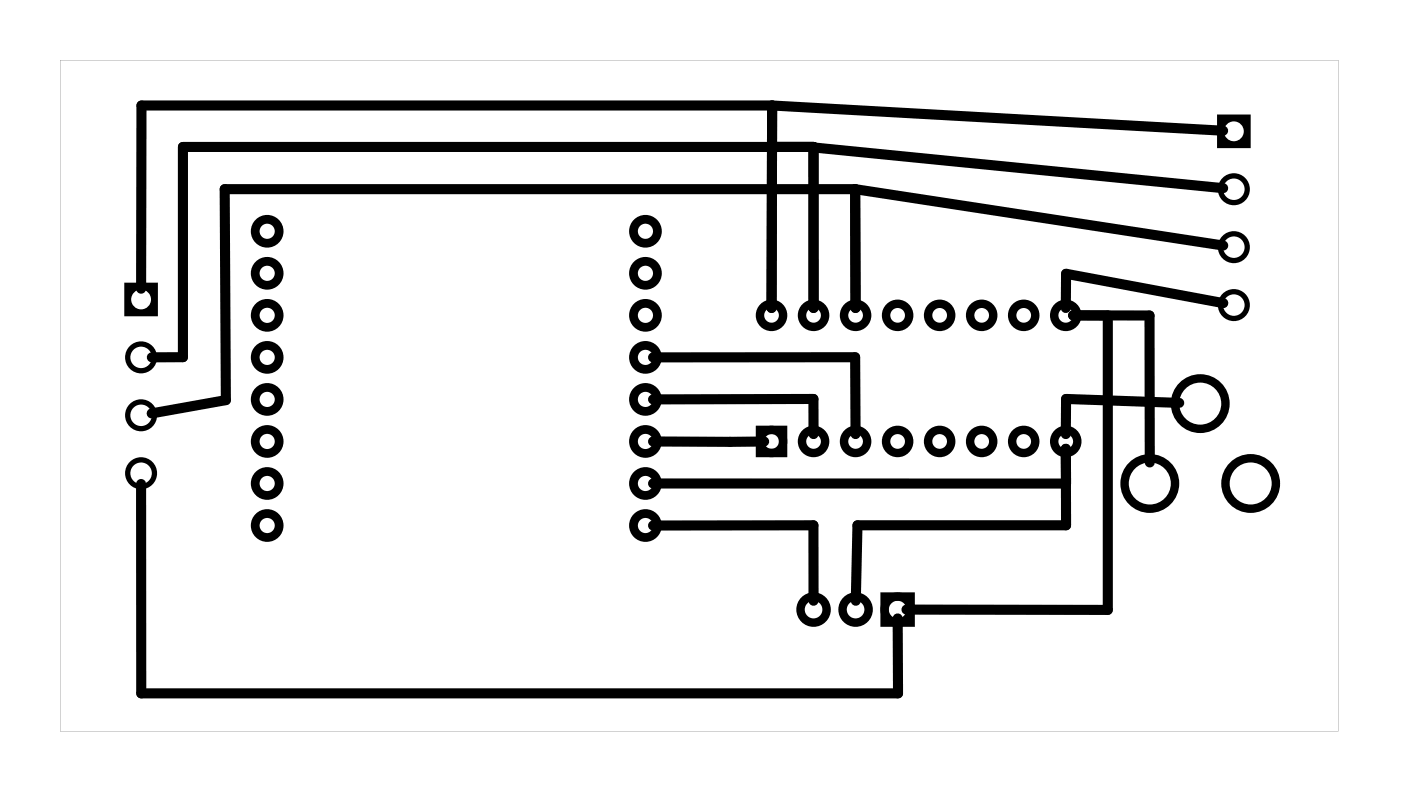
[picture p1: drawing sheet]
<svg xmlns="http://www.w3.org/2000/svg" width="85mm" height="48mm" viewBox="0 0 85 48" stroke-linecap="round" stroke-linejoin="round" font-family="sans-serif">
<g fill="#000">
<path d="M3.6 3.6h77.3v40.6h-77.3zM3.6 3.6v40.6h77.3v-40.6z"/>
<path d="M7.5 17.1h2v2h-2zM7.9 18.1a.6 .6 0 0 0 1.2 0 .6 .6 0 0 0-1.2 0z"/>
<path d="M73.5 6.9h2.1v2.1h-2.1zM74 7.9a.6 .6 0 0 0 1.2 0 .6 .6 0 0 0-1.2 0z"/>
</g>
<g fill="none" stroke="#000" stroke-width=".53">
<circle cx="16.1" cy="14" r=".72"/>
<circle cx="16.1" cy="16.5" r=".72"/>
<circle cx="16.1" cy="19.1" r=".72"/>
<circle cx="39" cy="16.5" r=".72"/>
<circle cx="39" cy="14" r=".72"/>
<circle cx="39" cy="19.1" r=".72"/>
<circle cx="16.1" cy="29.2" r=".72"/>
<circle cx="16.1" cy="31.8" r=".72"/>
<circle cx="16.1" cy="21.6" r=".72"/>
<circle cx="16.1" cy="26.7" r=".72"/>
<circle cx="16.1" cy="24.1" r=".72"/>
<circle cx="39" cy="29.2" r=".72"/>
<circle cx="39" cy="31.8" r=".72"/>
<circle cx="39" cy="24.1" r=".72"/>
<circle cx="39" cy="21.6" r=".72"/>
<circle cx="39" cy="26.7" r=".72"/>
</g>
<g fill="none" stroke="#000" stroke-width=".51">
<path d="M45.9 26h1.4v1.4h-1.4zM53.5 36h1.5v1.6h-1.5z"/>
<circle cx="46.6" cy="19.1" r=".7"/>
<circle cx="49.2" cy="19.1" r=".7"/>
<circle cx="51.7" cy="19.1" r=".7"/>
<circle cx="54.2" cy="19.1" r=".7"/>
<circle cx="56.8" cy="19.1" r=".7"/>
<circle cx="59.3" cy="19.1" r=".7"/>
<circle cx="61.9" cy="19.1" r=".7"/>
<circle cx="64.4" cy="19.1" r=".7"/>
<circle cx="46.6" cy="26.7" r=".7"/>
<circle cx="49.2" cy="36.8" r=".79"/>
<circle cx="49.2" cy="26.7" r=".7"/>
<circle cx="51.7" cy="36.8" r=".79"/>
<circle cx="51.7" cy="26.7" r=".7"/>
<circle cx="54.2" cy="36.8" r=".79"/>
<circle cx="54.2" cy="26.7" r=".7"/>
<circle cx="56.8" cy="26.7" r=".7"/>
<circle cx="59.3" cy="26.7" r=".7"/>
<circle cx="61.9" cy="26.7" r=".7"/>
<circle cx="64.4" cy="26.7" r=".7"/>
<circle cx="69.5" cy="29.2" r="1.52"/>
<circle cx="72.5" cy="24.4" r="1.52"/>
<circle cx="75.6" cy="29.2" r="1.52"/>
</g>
<g fill="none" stroke="#000" stroke-width=".32">
<circle cx="8.5" cy="18.1" r=".81"/>
<circle cx="74.6" cy="14.9" r=".81"/>
<circle cx="74.6" cy="18.4" r=".81"/>
<circle cx="74.6" cy="11.4" r=".81"/>
<circle cx="74.6" cy="7.9" r=".81"/>
<circle cx="8.5" cy="25.1" r=".81"/>
<circle cx="8.5" cy="28.6" r=".81"/>
<circle cx="8.5" cy="21.6" r=".81"/>
</g>
<g fill="none" stroke="#000" stroke-width=".61">
<path d="M46.7 6.4h-38.2v11M46.7 6.4l-.1 12.2M46.7 6.4l27.2 1.5M51.7 11.4h-38.1v12.8l-4.4 .8M51.7 11.4v7.2M51.7 11.4l22.2 3.4M73.9 11.4l-24.7-2.5v9.7v-9.7h-38.1v12.7h-1.9M73.9 18.3l-9.5-1.8v2.1M8.5 29.2v12.7h45.8l-.1-4.5M39.5 29.2h24.9v-2.1v4.6h-12.6l-.1 4.6M39.5 31.8l9.7-.1v4.6M39.5 24.1h9.7v2.1"/>
<path d="M39.5 21.6h12.2v4.6M39.5 26.7h6.7M69.5 27.9v-8.8h-4.6h2v17.8l-12.1-.1M71.3 24.3l-6.9-.2v2.1"/>
</g>
</svg>
